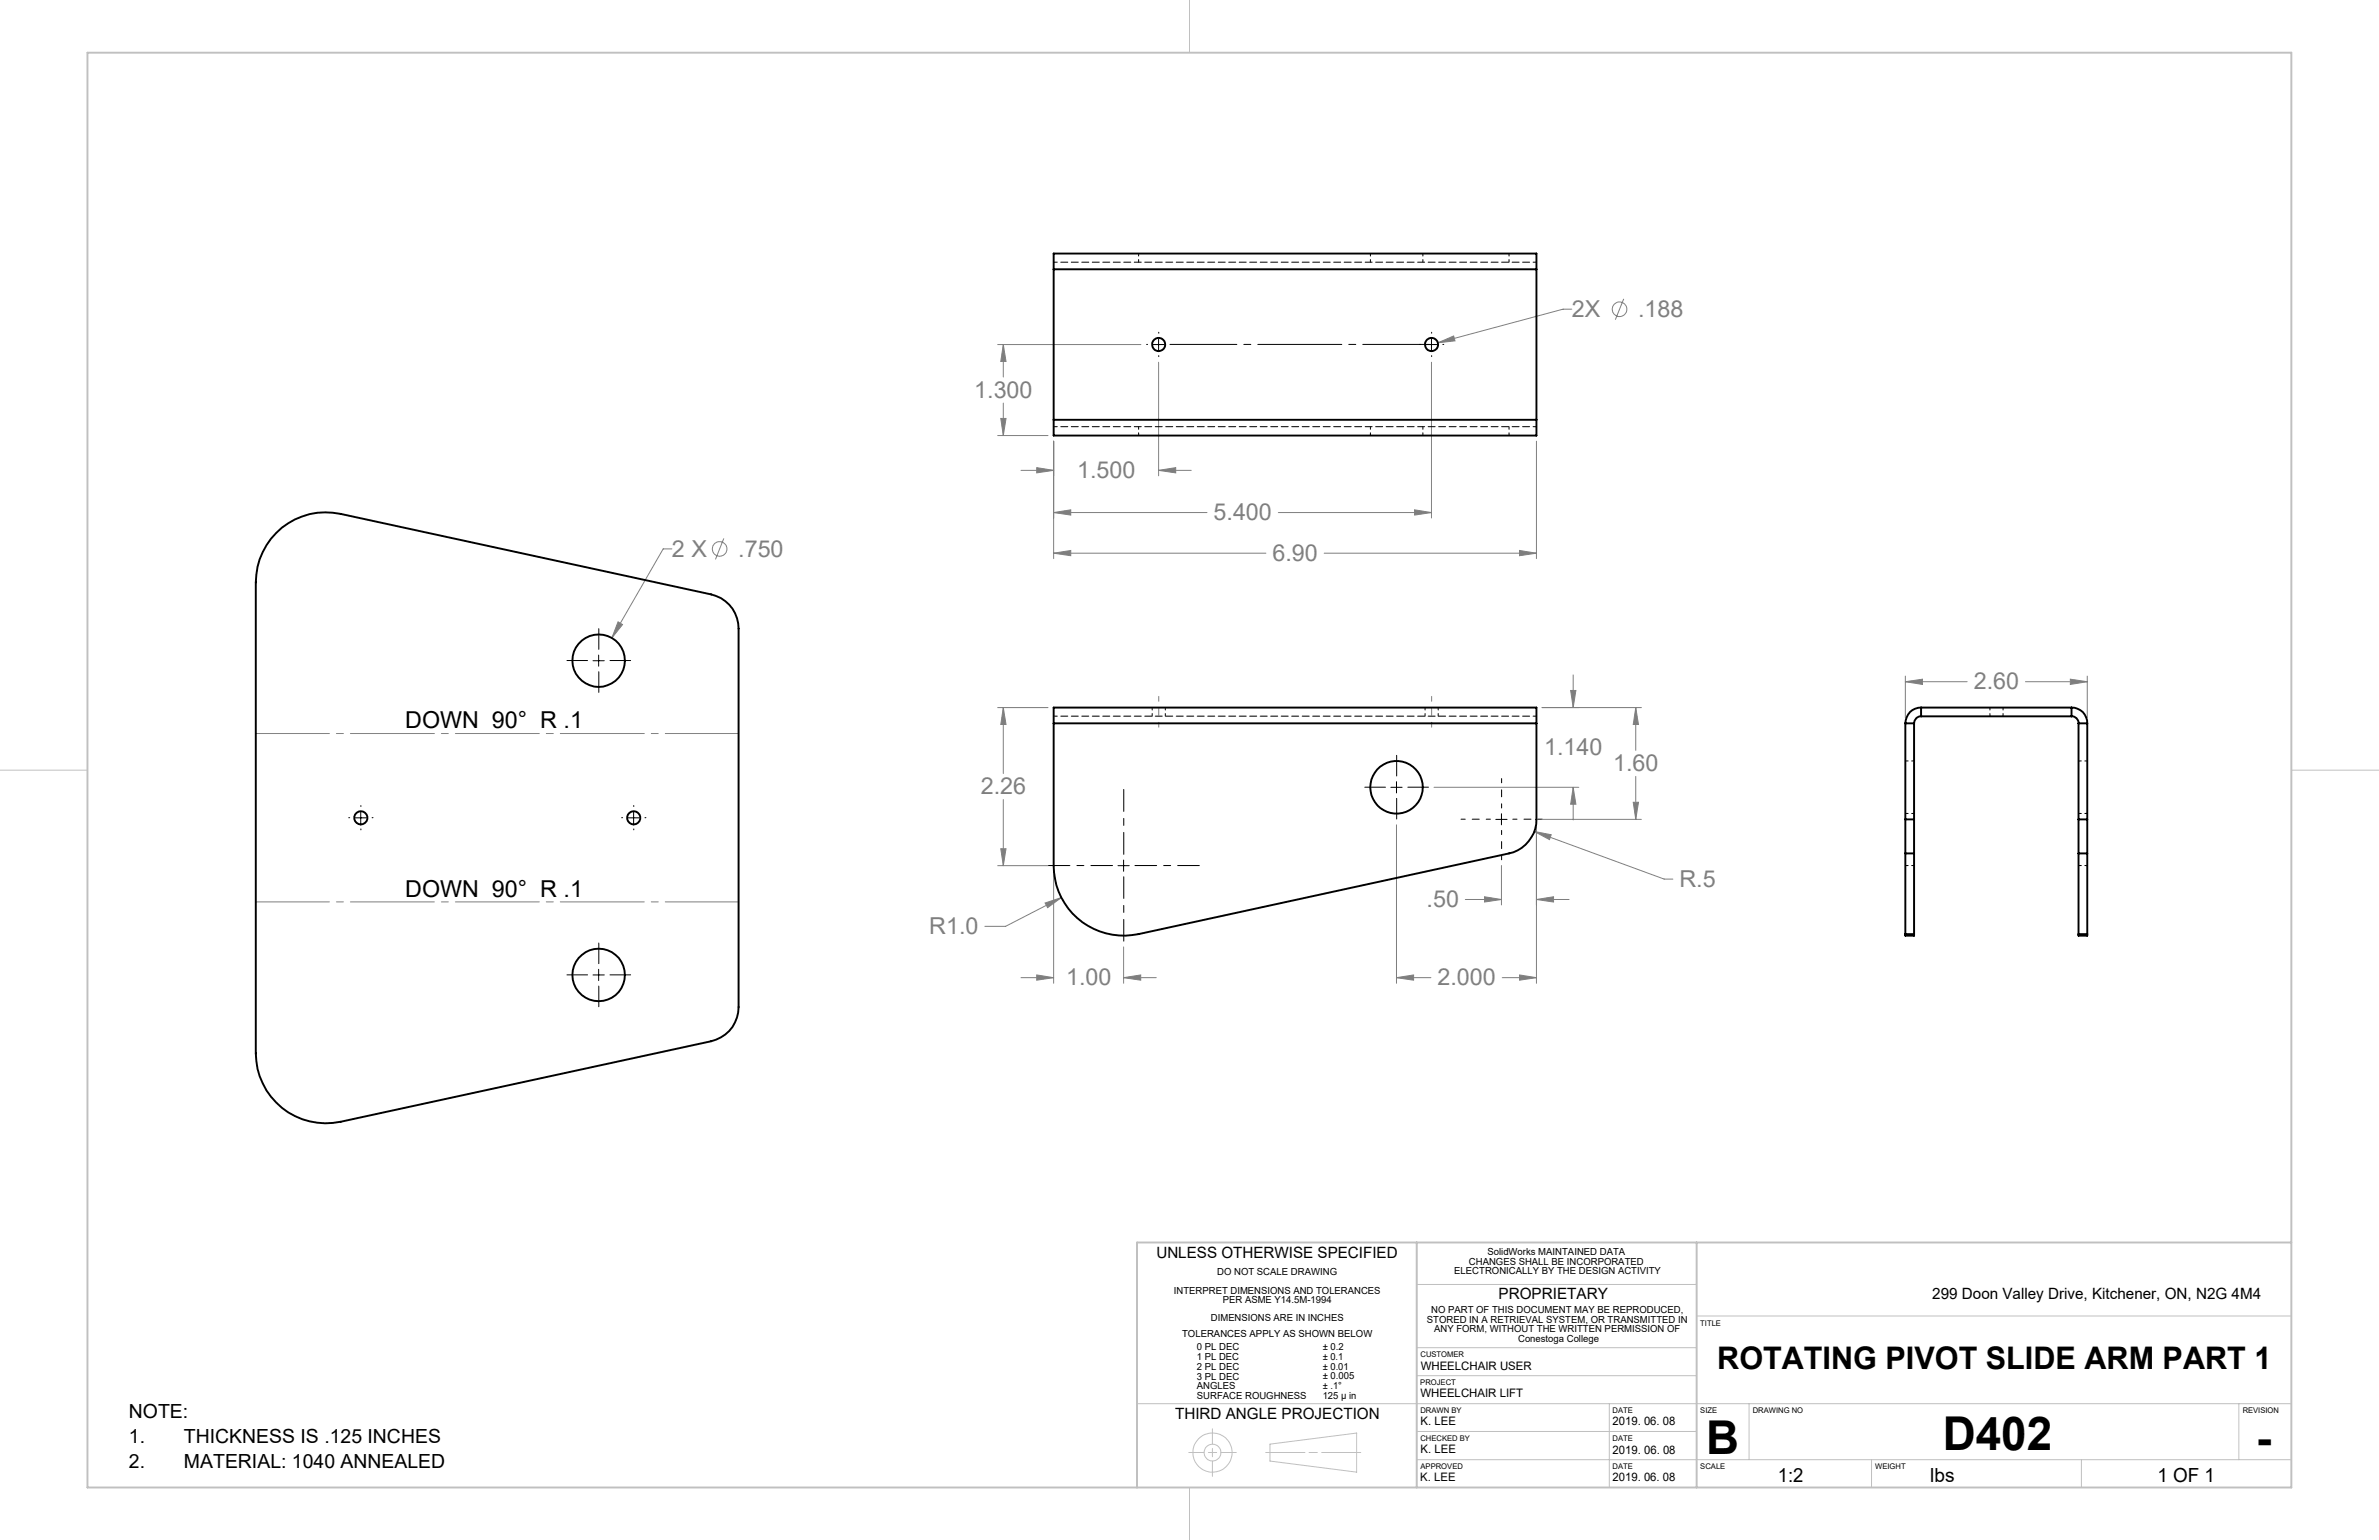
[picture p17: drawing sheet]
<svg xmlns="http://www.w3.org/2000/svg" width="432mm" height="279mm" viewBox="0 0 432 279" stroke-linecap="round" stroke-linejoin="round" font-family="sans-serif">
<defs><g id="words">
<g font-size="8.5">
<text x="309.7" y="263.8">B</text>
<text x="352.6" y="263">D402</text>
<text x="409.5" y="263.7">-</text>
</g>
<text font-size="5.6" x="311.7" y="248.4">ROTATING PIVOT SLIDE ARM PART 1</text>
<g font-size="4.2" fill="#808080">
<text x="285.3" y="57.5">2X</text>
<text x="297.3" y="57.5">.188</text>
<text x="176.8" y="72.2">1.300</text>
<text x="195.5" y="86.7">1.500</text>
<text x="220.3" y="94.4">5.400</text>
<text x="122" y="101">2 X</text>
<text x="134" y="101">.750</text>
<text x="231" y="101.8">6.90</text>
<text x="358.3" y="125.1">2.60</text>
<text x="280.3" y="137">1.140</text>
<text x="292.8" y="139.9">1.60</text>
<text x="178" y="144.1">2.26</text>
<text x="304.8" y="160.9">R.5</text>
<text x="258.9" y="164.6">.50</text>
<text x="168.7" y="169.5">R1.0</text>
<text x="193.5" y="178.8">1.00</text>
<text x="260.9" y="178.8">2.000</text>
</g>
<g font-size="4.2">
<text x="73.5" y="132.2">DOWN 90° R .1</text>
<text x="73.5" y="162.7">DOWN 90° R .1</text>
</g>
<g font-size="3.5">
<text x="23.4" y="257.2">NOTE:</text>
<text x="23.4" y="261.7">1.</text>
<text x="33.4" y="261.7">THICKNESS IS .125 INCHES</text>
<text x="23.4" y="266.3">2.</text>
<text x="33.4" y="266.3">MATERIAL: 1040 ANNEALED</text>
<text x="322.7" y="268.9">1:2</text>
<text x="350.4" y="268.9">lbs</text>
<text x="391.6" y="268.9">1 OF 1</text>
</g>
<g font-size="2.8">
<text x="209.9" y="228.2">UNLESS OTHERWISE SPECIFIED</text>
<text x="272" y="235.8">PROPRIETARY</text>
<text x="350.7" y="235.8">299 Doon Valley Drive, Kitchener, ON, N2G 4M4</text>
<text x="213.3" y="257.5">THIRD ANGLE PROJECTION</text>
</g>
<g font-size="2.1">
<text x="257.9" y="248.5">WHEELCHAIR USER</text>
<text x="257.8" y="253.5">WHEELCHAIR LIFT</text>
<text x="257.8" y="263.7">K. LEE</text>
<text x="257.9" y="258.6">K. LEE</text>
<text x="292.7" y="258.6">2019. 06. 08</text>
<text x="292.7" y="263.7">2019. 06. 08</text>
<text x="257.8" y="268.8">K. LEE</text>
<text x="292.7" y="268.7">2019. 06. 08</text>
</g>
<g font-size="1.8">
<text x="270" y="227.7">SolidWorks MAINTAINED DATA</text>
<text x="220.9" y="231.4">DO NOT SCALE DRAWING</text>
<text x="264" y="231.2">ELECTRONICALLY BY THE DESIGN ACTIVITY</text>
<text x="266.6" y="229.4">CHANGES SHALL BE INCORPORATED</text>
<text x="213.1" y="234.7">INTERPRET DIMENSIONS AND TOLERANCES</text>
<text x="219.8" y="239.7">DIMENSIONS ARE IN INCHES</text>
<text x="222" y="236.5">PER ASME Y14.5M-1994</text>
<text x="259" y="240">STORED IN A RETRIEVAL SYSTEM, OR TRANSMITTED IN</text>
<text x="259.8" y="238.2">NO PART OF THIS DOCUMENT MAY BE REPRODUCED,</text>
<text x="214.6" y="242.7">TOLERANCES APPLY AS SHOWN BELOW</text>
<text x="217.3" y="245">0 PL DEC</text>
<text x="240.1" y="245">± 0.2</text>
<text x="260.3" y="241.7">ANY FORM, WITHOUT THE WRITTEN PERMISSION OF</text>
<text x="275.6" y="243.5">Conestoga College</text>
<text x="217.3" y="246.8">1 PL DEC</text>
<text x="217.3" y="248.5">2 PL DEC</text>
<text x="217.3" y="250.3">3 PL DEC</text>
<text x="240.1" y="246.7">± 0.1</text>
<text x="240.1" y="248.5">± 0.01</text>
<text x="240.1" y="250.3">± 0.005</text>
<text x="217.3" y="252">ANGLES</text>
<text x="217.3" y="253.8">SURFACE ROUGHNESS</text>
<text x="240.1" y="252">± .1°</text>
<text x="240.1" y="253.8">125 µ in</text>
</g>
<g font-size="1.4">
<text x="308.6" y="240.5">TITLE</text>
<text x="257.8" y="251.3">PROJECT</text>
<text x="257.8" y="246.2">CUSTOMER</text>
<text x="257.8" y="256.4">DRAWN BY</text>
<text x="292.7" y="256.3">DATE</text>
<text x="308.6" y="256.4">SIZE</text>
<text x="318.1" y="256.4">DRAWING NO</text>
<text x="407.1" y="256.3">REVISION</text>
<text x="257.8" y="261.5">CHECKED BY</text>
<text x="292.7" y="261.5">DATE</text>
<text x="257.8" y="266.5">APPROVED</text>
<text x="292.7" y="266.5">DATE</text>
<text x="308.6" y="266.5">SCALE</text>
<text x="340.4" y="266.5">WEIGHT</text>
</g>
</g></defs>
<g fill="none" stroke="#c0c0c0" stroke-width=".18">
<path d="M215.9 0v9.6M0 139.7h15.9M415.9 139.7h15.9M206.4 225.4v44.5M257.1 233h50.8M257.1 225.4v44.5M307.9 238.8h108M307.9 225.4v44.5M206.4 254.7h209.5M220.1 259.2v2.8M257.1 249.6h50.8M257.1 244.5h50.8"/>
<path d="M257.1 259.7h50.8M292.1 254.7v15.2M317.5 254.7v10.1M406.4 254.7v10.1M215.8 263.5h2.7M215.9 269.9v9.5M219.3 263.5h1.5M220.1 262.8v1.5M220.1 265.1v2.8M221.6 263.5h2.8M229.7 263.5h7.2M230.5 262l15.7-2v7.1l-15.7-2z"/>
<path d="M237.6 263.5h1.5M239.9 263.5h7.1M257.1 264.8h158.8M339.7 264.8v5.1M377.8 264.8v5.1"/>
<circle cx="220.1" cy="263.5" r="3.6"/>
<circle cx="220.1" cy="263.6" r="1.53"/>
</g>
<path d="M15.9 9.6h400v260.3h-400zM257.1 225.4v44.5M307.9 225.4v44.5M415.9 225.4h-209.5v44.5" fill="none" stroke="#c0c0c0" stroke-width=".35"/>
<g fill="none" stroke="#808080" stroke-width=".18">
<path d="M285.3 56.1h-1.6l-22.7 6.1M294.7 54.2l-1.5 3.8M181.1 62.5h26M181.1 79h9.1M181.6 75.9h1l-.5 3.1zM182.1 62.5l.5 3.1h-1zM182.1 62.5v5.9M182.1 73.1v5.9M210.3 65.7v20.6M259.8 65.7v28.3M261 62.2l2.8-1.2 .3 .8zM122 99.6h-1.6l-9.3 16.1"/>
<path d="M131.4 97.7l-1.5 3.8M185.3 85.3h5.9M188.2 84.8l3 .5-3 .5zM191.2 93l3.1-.5v1zM191.2 80v21.4M191.2 93h27.9M210.3 85.3l3.1-.5v1zM210.3 85.3h5.9M232 93h27.8M256.8 92.5l3 .5-3 .5zM275.8 99.9l3.1 .5-3.1 .4zM278.9 80v21.4"/>
<path d="M112.2 112.8l.8 .5-1.9 2.4zM191.2 100.4l3.1-.5v.9zM191.2 100.4h38.6M240.3 100.4h38.6M181.1 128.4h9.1M182.1 128.4l.5 3h-1zM182.1 128.4v11.9M279.9 128.4h18M285.1 125.3h.9l-.5 3.1zM285.5 122.4v6M296.9 128.4l.5 3h-1zM296.9 128.4v7.7"/>
<path d="M345.8 123.7l3.1-.5v1zM345.8 122.7v7.5M345.8 123.7h11.2M367.6 123.7h11.2M375.8 123.2l3 .5-3 .5zM378.8 122.7v7.5M181.1 157.1h9.1M181.6 154h1l-.5 3.1zM182.1 145.1v12M191.2 158.1v20.3M253.5 149.6v28.8M260.3 142.8h26.3"/>
<path d="M272.5 157v7.2M278.5 150.8l3.1 .6-.4 .9zM278.5 150.8l23.5 8.7h1.6M278.9 149.6v28.8M279.9 148.7h18M285.5 142.8l.5 3.1h-.9zM285.5 142.8v6M296.4 145.6h1l-.5 3.1zM296.9 140.9v7.8M185.3 177.4h5.9M188.2 176.9l3 .5-3 .4zM189.7 163.8l3-1-2.6 1.9z"/>
<path d="M192.7 162.8l-10.2 5.3h-3.7M203.9 177.4l3.1-.5v.9zM203.9 171.8v6.6M203.9 177.4h6M253.5 177.4l3.1-.5v.9zM253.5 177.4h6.2M266 163.2h6.5M269.5 162.7l3 .5-3 .5zM272.7 177.4h6.2M275.8 176.9l3.1 .5-3.1 .4zM278.9 163.2l3.1-.5v1zM278.9 163.2h5.9"/>
<circle cx="294" cy="56.1" r="1.32"/>
<circle cx="130.6" cy="99.6" r="1.32"/>
</g>
<g fill="none" stroke="#000" stroke-width=".18" stroke-dasharray="15.2 1.3 1.3 1.3">
<path d="M208.3 62.5h-.2M210.3 60.5v-.2M210.3 64.5v.2M257.8 62.5h-.2M259.8 60.5v-.2M259.8 64.5v.2M261.9 62.5h.2M106.7 119.8h-3.8M108.7 117.8v-3.7M110.7 119.8h3.8M108.7 121.9v3.7M63.5 148.4h-.2"/>
<path d="M65.5 146.3v-.2M65.5 150.4v.2M67.5 148.4h.2M113 148.4h-.2M115 146.3v-.2M115 150.4v.2M117.1 148.4h.1M251.5 142.8h-3.8M253.5 140.8v-3.8M253.5 144.9v3.7M255.5 142.8h3.8M106.7 176.9h-3.8"/>
<path d="M108.7 174.8v-3.7M108.7 178.9v3.7M110.7 176.9h3.8"/>
</g>
<path d="M270.5 148.6h-5.3M272.5 146.6v-5.3M272.5 150.7v5.3M274.6 148.6h5.3" fill="none" stroke="#000" stroke-width=".18" stroke-dasharray="15.2 1.3 1.3 1.3" stroke-dashoffset="14.5"/>
<path d="M201.9 157h-11.6M204 155v-11.8M204 159.1v11.7M206 157h11.7" fill="none" stroke="#000" stroke-width=".18" stroke-dasharray="15.2 1.3 1.3 1.3" stroke-dashoffset="11.3"/>
<path d="M212.4 62.5h47.1" fill="none" stroke="#000" stroke-width=".18" stroke-dasharray="15.2 1.3 1.3 1.3" stroke-dashoffset="3.1"/>
<g fill="none" stroke="#000" stroke-width=".18">
<path d="M209.3 62.5h2M210.3 61.5v2M258.8 62.5h2M259.8 61.5v2M107.6 119.9h2.1M108.7 118.9v2M64.5 148.4h2M65.5 147.4v2M114 148.4h2M115 147.4v2M202.9 157.1h2.1M203.9 156v2.1"/>
<path d="M252.4 142.8h2.1M253.5 141.8v2.1M271.5 148.7h2M272.5 147.6v2M107.6 176.9h2.1M108.7 175.9v2"/>
</g>
<path d="M210.3 131.9v-5.6M259.8 131.9v-5.6" fill="none" stroke="#808080" stroke-width=".18" stroke-dasharray="15.2 1.3 1.3 1.3" stroke-dashoffset="14.4"/>
<path d="M46.5 133.1h87.6M134.1 163.6h-87.6" fill="none" stroke="#808080" stroke-width=".18" stroke-dasharray="15.2 1.3 1.3 1.3" stroke-dashoffset="1.9"/>
<path d="M189.7 163.8l.4 .9 2.6-1.9zM278.5 150.8l2.7 1.5 .4-.9zM296.9 128.4l.5 3h-1zM296.4 145.6h1l-.5 3.1zM181.6 154h1l-.5 3.1zM182.1 128.4l.5 3h-1zM188.2 176.9l3 .5-3 .4zM203.9 177.4l3.1-.5v.9zM269.5 162.7l3 .5-3 .5zM278.9 163.2l3.1-.5v1zM253.5 177.4l3.1-.5v.9zM275.8 176.9l3.1 .5-3.1 .4zM285.5 142.8l.5 3.1h-.9zM285.1 125.3h.9l-.5 3.1zM345.8 123.7l3.1-.5v1zM375.8 123.2l3 .5-3 .5zM275.8 99.9l3.1 .5-3.1 .4zM191.2 100.4l3.1-.5v.9zM261 62.2l3.1-.4-.3-.8zM210.3 85.3l3.1-.5v1zM188.2 84.8l3 .5-3 .5zM182.1 62.5l.5 3.1h-1zM181.6 75.9h1l-.5 3.1zM191.2 93l3.1-.5v1zM256.8 92.5l3 .5-3 .5zM112.2 112.8l-1.1 2.9 1.9-2.4z" fill="#808080"/>
<g fill="none" stroke="#000" stroke-width=".35">
<path d="M191.2 48.9v-2.9h87.7v2.9M191.2 48.9v27.3M191.2 48.9h87.7M278.9 48.9v27.3M191.2 76.2v2.8h87.7v-2.8M191.2 76.2h87.7M50.1 96.7a12.7 12.7 0 0 1 11.7-3.5l67.3 14.6a6.3 6.3 0 0 1 5 6.3v68.6a6.3 6.3 0 0 1-5 6.2l-67.3 14.6a12.7 12.7 0 0 1-15.4-12.4v-85.4a12.6 12.6 0 0 1 3.7-9zM191.2 131.2v25.9a12.7 12.7 0 0 0 15.5 12.4l67.2-14.7a6.4 6.4 0 0 0 5-6.1v-17.5M191.2 131.2v-2.8h87.7v2.8M191.2 131.2h87.7M345.8 131.2h1.6M345.8 131.2v17.5"/>
<path d="M347.4 131.2v17.5M348.7 128.4a2.83 2.83 0 0 0-2.9 2.8M348.7 130a1.26 1.26 0 0 0-1.3 1.2M348.7 128.4h27.3M348.7 128.4v1.6M348.7 130h27.3M376 128.4a2.77 2.77 0 0 1 2.8 2.8M376 130a1.21 1.21 0 0 1 1.3 1.2M376 128.4v1.6M377.3 131.2h1.5M377.3 131.2v17.5M378.8 131.2v17.5"/>
<path d="M345.8 148.7v6.1M345.8 148.7h1.6M345.8 154.8h1.6M345.8 154.8v14.7M347.4 148.7v6.1M347.4 154.8v14.7M377.3 148.7v6.1M377.3 148.7h1.5M377.3 154.8v14.7M377.3 154.8h1.5M378.8 148.7v6.1M378.8 154.8v14.7"/>
<path d="M345.8 169.5v.3h1.6v-.3M345.8 169.5h1.6M377.3 169.5v.3h1.5v-.3M377.3 169.5h1.5"/>
<circle cx="210.3" cy="62.5" r="1.2"/>
<circle cx="259.8" cy="62.5" r="1.2"/>
<circle cx="108.7" cy="119.9" r="4.7"/>
<circle cx="65.5" cy="148.4" r="1.2"/>
<circle cx="115" cy="148.4" r="1.2"/>
<circle cx="253.5" cy="142.8" r="4.8"/>
<circle cx="108.7" cy="176.9" r="4.8"/>
</g>
<path d="M191.3 47.6h87.6M278.9 77.4h-87.6M191.3 129.9h87.6" fill="none" stroke="#000" stroke-width=".18" stroke-dasharray="1.3 .6" stroke-dashoffset=".6"/>
<g fill="none" stroke="#000" stroke-width=".18" stroke-dasharray="1.3 .6" stroke-dashoffset=".8">
<path d="M206.7 47.6v-1.6M248.7 46v1.6M258.3 47.6v-1.6M273.9 46v1.6M206.7 79v-1.6M248.7 77.4v1.6M258.3 79v-1.6M273.9 77.4v1.6M209.1 128.3v1.6M211.5 129.9v-1.6M258.7 128.3v1.6M261 129.9v-1.6"/>
<path d="M347.4 138.1h-1.5M361.2 128.3v1.6M363.6 129.9v-1.6M378.9 138.1h-1.6M345.9 147.6h1.5M347.4 157h-1.5M377.3 147.6h1.6M378.9 157h-1.6"/>
</g>
<use href="#words"/>
</svg>
